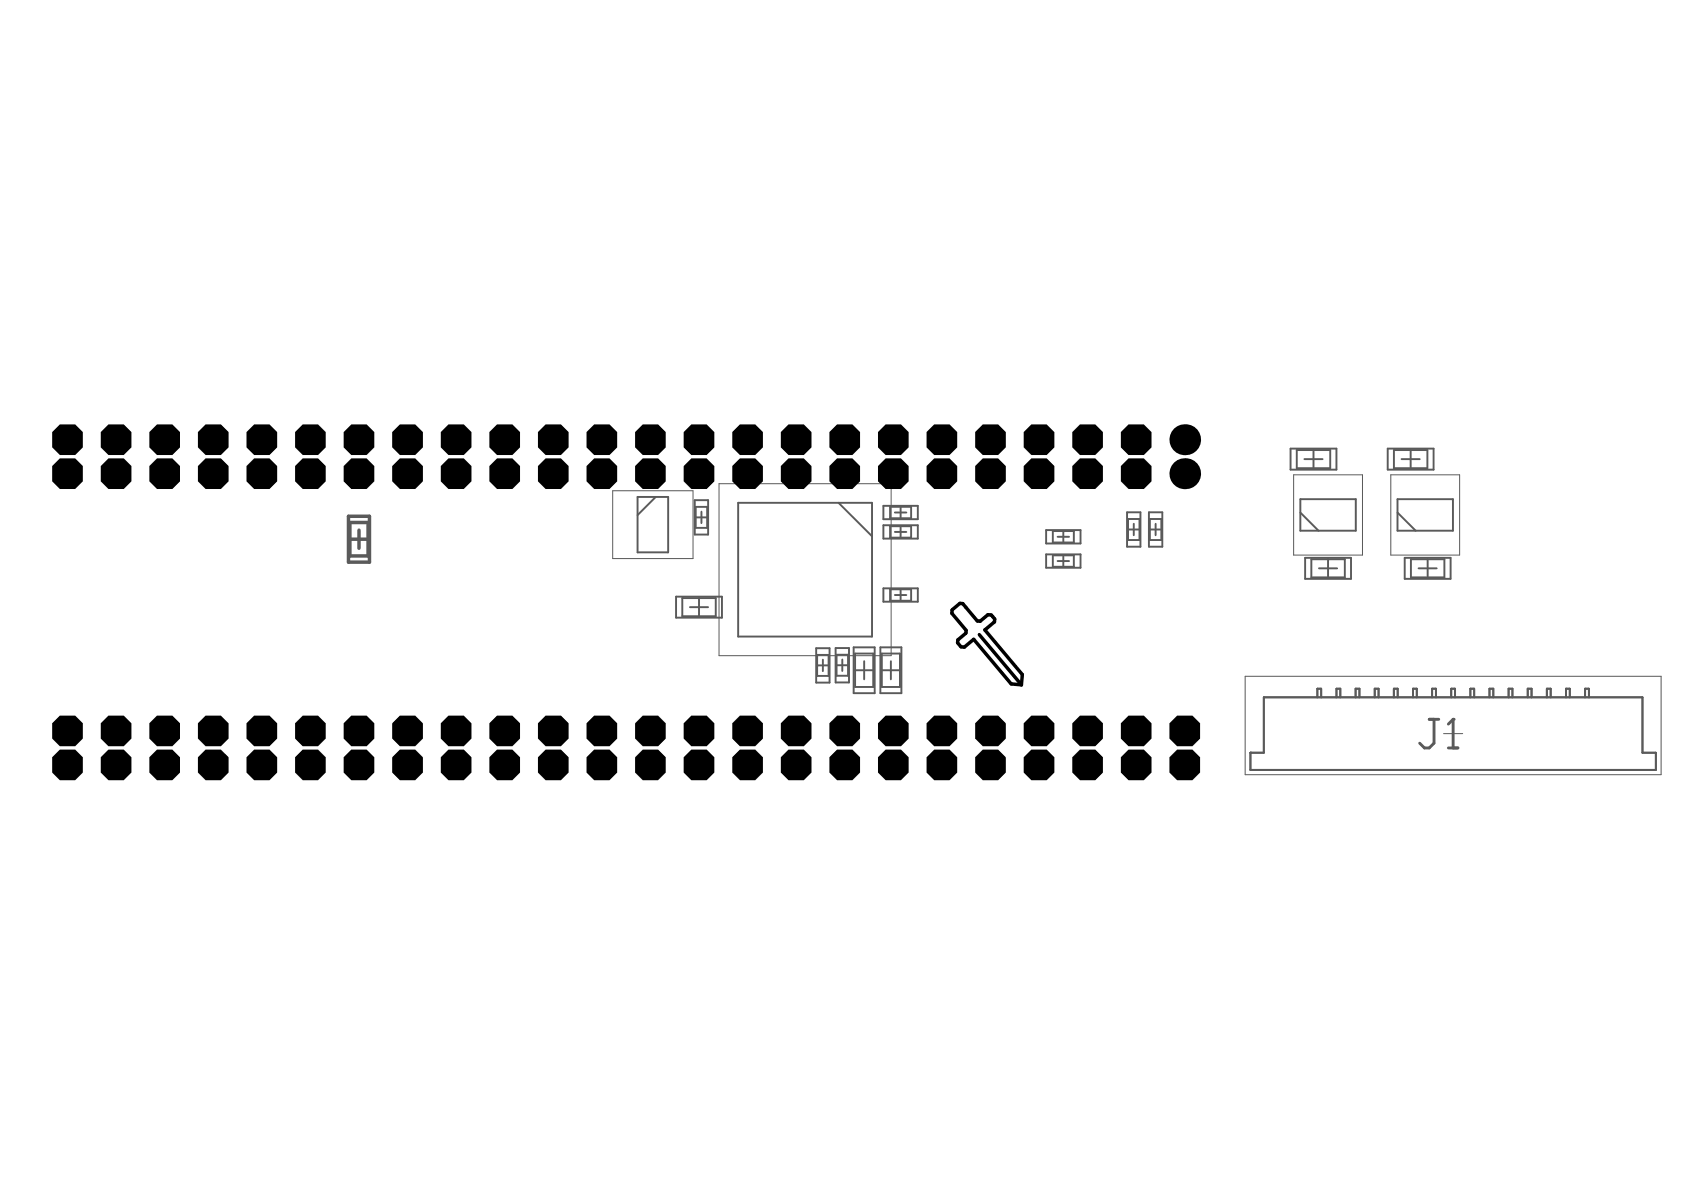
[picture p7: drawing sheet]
<svg xmlns="http://www.w3.org/2000/svg" width="297mm" height="210mm" viewBox="0 0 297 210" stroke-linecap="round" stroke-linejoin="round" font-family="sans-serif">
<g fill="none" stroke="#5a5a5a" stroke-width=".34">
<path d="M227.6 79.1h8.1v3.7h-8.1zM231.7 79.4v3.2M244.8 79.1h8.1v3.7h-8.1zM248.8 79.4v3.2M122.5 88.2h2.4v6.1h-2.4zM122.7 91.3h2M123.7 90.2v2.1M155.8 89.2h6.1v2.4h-6.1zM155.8 92.6h6.1v2.4h-6.1zM157.8 90.4h2.1M157.8 93.8h2.1M158.9 89.4v2"/>
<path d="M158.9 92.8v2M184.5 93.5h6.1v2.4h-6.1zM184.5 97.8h6.1v2.3h-6.1zM185.7 93.7h3.7v2h-3.7zM185.7 98h3.7v2h-3.7zM186.5 94.7h2.1M186.5 99h2.1M187.6 93.7v2M187.6 98v2M198.8 90.4h2.4v6h-2.4zM199 93.4h2M199 91.5h2v3.8h-2z"/>
<path d="M200 92.4v2M202.7 90.4h2.3v6h-2.3zM202.8 93.4h2.1M202.8 91.5h2.1v3.8h-2.1zM203.8 92.4v2M230.1 81h3.2M230.2 98.4h8.1v3.7h-8.1zM234.3 98.6v3.2M247.2 81h3.2M247.8 98.4h8.1v3.7h-8.1zM251.8 98.6v3.2M119.2 105.2h8.1v3.8h-8.1z"/>
<path d="M121.7 107.1h3.2M123.3 105.5v3.2M144 114.3h2.3v6.1h-2.3zM144.1 117.4h2.1M145.1 116.4v2M147.4 114.3h2.4v6.1h-2.4zM147.6 117.3h2M148.6 116.3v2.1M150.6 114.2h3.7v8.1h-3.7zM150.8 118.2h3.2M152.4 116.6v3.2M155.3 114.2h3.7v8.1h-3.7z"/>
<path d="M155.5 118.2h3.2M155.8 103.8h6.1v2.3h-6.1zM157.1 116.6v3.2M157.8 105h2.1M158.9 103.9v2.1M232.7 100.2h3.2M250.2 100.2h3.2M220.6 132.8v3h71.5M222.9 123h66.8M232.4 123v-1.5h.6v1.5M235.7 123v-1.5h.7v1.5M239.1 123v-1.5h.7v1.5"/>
<path d="M242.5 123v-1.5h.7v1.5M245.9 123v-1.5h.6v1.5M249.2 123v-1.5h.7v1.5M252.6 123v-1.5h.7v1.5M256 123v-1.5h.7v1.5M259.4 123v-1.5h.6v1.5M262.7 123v-1.5h.7v1.5M266.1 123v-1.5h.7v1.5M269.5 123v-1.5h.6v1.5M272.8 123v-1.5h.7v1.5M276.2 123v-1.5h.7v1.5M279.6 123v-1.5h.7v1.5"/>
</g>
<path d="M108.1 86.6h14.1v11.9h-14.1zM126.8 85.3h30.4v30.4h-30.4zM228.2 83.8h12.1v14.1h-12.1zM245.3 83.8h12.2v14.1h-12.2zM219.6 119.3h73.4v17.4h-73.4zM254.6 129.4h3.4M256.3 127.7v3.4" fill="none" stroke="#5a5a5a" stroke-width=".18"/>
<path d="M61.5 91.1h3.7v8.1h-3.7zM61.7 95.1h3.2M63.3 93.5v3.2" fill="none" stroke="#5a5a5a" stroke-width=".61"/>
<circle cx="220.6" cy="132.8" r=".17" fill="#5a5a5a"/>
<g fill="none" stroke="#5a5a5a" stroke-width=".34">
<path d="M228.7 79.4h5.9v3.2h-5.9zM245.9 79.4h5.9v3.2h-5.9zM112.5 87.7h5.4v9.7h-5.4zM115.7 87.7l-3.2 3.2M122.7 89.4h2v3.7h-2zM130.2 88.7h23.6v23.6h-23.6zM147.9 88.7l5.9 5.9M157 89.4h3.7v2h-3.7zM157 92.8h3.7v2h-3.7zM229.4 88.1h9.7v5.5h-9.7zM229.4 90.4l3.2 3.2M231.3 98.6h5.9v3.2h-5.9z"/>
<path d="M246.5 90.4l3.2 3.2M246.5 88.1h9.8v5.5h-9.8zM248.9 98.6h5.9v3.2h-5.9zM120.3 105.5h5.9v3.2h-5.9zM144.1 115.5h2.1v3.7h-2.1zM147.6 115.5h2v3.7h-2zM150.8 115.3h3.2v5.9h-3.2zM155.5 115.3h3.2v5.9h-3.2zM157 103.9h3.7v2.1h-3.7zM222.9 123v9.8h-2.3M289.7 123v9.8h2.4v3"/>
</g>
<path d="M61.7 92.2h3.2v5.9h-3.2z" fill="none" stroke="#5a5a5a" stroke-width=".61"/>
<circle cx="220.6" cy="132.8" r=".17" fill="#5a5a5a"/>
<g fill="none" stroke="#5a5a5a" stroke-width=".34">
<path d="M220.6 132.8v3h71.5M222.9 123h66.8M232.4 123v-1.5h.6v1.5M235.7 123v-1.5h.7v1.5M239.1 123v-1.5h.7v1.5M242.5 123v-1.5h.7v1.5M245.9 123v-1.5h.6v1.5M249.2 123v-1.5h.7v1.5M252.6 123v-1.5h.7v1.5M256 123v-1.5h.7v1.5M259.4 123v-1.5h.6v1.5M262.7 123v-1.5h.7v1.5"/>
<path d="M266.1 123v-1.5h.7v1.5M269.5 123v-1.5h.6v1.5M272.8 123v-1.5h.7v1.5M276.2 123v-1.5h.7v1.5M279.6 123v-1.5h.7v1.5"/>
</g>
<path d="M252.1 126.9h1.7M252.9 126.9v4.2l-.8 .8h-.8l-.9-.8M255.5 131.9h1.7M256.3 126.9v5" fill="none" stroke="#5a5a5a" stroke-width=".51"/>
<circle cx="256.3" cy="126.9" r=".25" fill="#5a5a5a"/>
<path d="M256.3 126.9l-.8 .8" fill="none" stroke="#5a5a5a" stroke-width=".51"/>
<path d="M167.9 107.6l1.4-1.2 .5 .1 2.6 3 .5 .1 1.4-1.2 .6 .1 .6 .7-.1 .5-1.7 1.4 6.6 7.9-.1 1.8-1.8-.2-6.7-7.8-1.6 1.3h-.6l-.6-.7v-.5l1.5-1.2v-.5l-2.5-3zM172.7 111.9l7.5 8.9" fill="none" stroke="#000" stroke-width=".61"/>
<g fill="#000">
<path d="M9.2 76.2l1.4-1.3h2.7l1.3 1.3v2.7l-1.3 1.4h-2.7l-1.4-1.4z" fill-rule="evenodd"/>
<path d="M17.8 76.2l1.3-1.3h2.7l1.4 1.3v2.7l-1.4 1.4h-2.7l-1.3-1.4z" fill-rule="evenodd"/>
<path d="M26.3 76.2l1.4-1.3h2.7l1.4 1.3v2.7l-1.4 1.4h-2.7l-1.4-1.4z" fill-rule="evenodd"/>
<path d="M34.9 76.2l1.4-1.3h2.7l1.3 1.3v2.7l-1.3 1.4h-2.7l-1.4-1.4z" fill-rule="evenodd"/>
<path d="M43.5 76.2l1.3-1.3h2.7l1.4 1.3v2.7l-1.4 1.4h-2.7l-1.3-1.4z" fill-rule="evenodd"/>
<path d="M52 76.2l1.4-1.3h2.7l1.4 1.3v2.7l-1.4 1.4h-2.7l-1.4-1.4z" fill-rule="evenodd"/>
<path d="M60.6 76.2l1.4-1.3h2.7l1.3 1.3v2.7l-1.3 1.4h-2.7l-1.4-1.4z" fill-rule="evenodd"/>
<path d="M69.2 76.2l1.3-1.3h2.7l1.4 1.3v2.7l-1.4 1.4h-2.7l-1.3-1.4z" fill-rule="evenodd"/>
<path d="M77.8 76.2l1.3-1.3h2.7l1.4 1.3v2.7l-1.4 1.4h-2.7l-1.3-1.4z" fill-rule="evenodd"/>
<path d="M86.3 76.2l1.4-1.3h2.7l1.3 1.3v2.7l-1.3 1.4h-2.7l-1.4-1.4z" fill-rule="evenodd"/>
<path d="M94.9 76.2l1.3-1.3h2.7l1.4 1.3v2.7l-1.4 1.4h-2.7l-1.3-1.4z" fill-rule="evenodd"/>
<path d="M103.5 76.2l1.3-1.3h2.7l1.4 1.3v2.7l-1.4 1.4h-2.7l-1.3-1.4z" fill-rule="evenodd"/>
<path d="M112 76.2l1.4-1.3h2.7l1.3 1.3v2.7l-1.3 1.4h-2.7l-1.4-1.4z" fill-rule="evenodd"/>
<path d="M120.6 76.2l1.3-1.3h2.7l1.4 1.3v2.7l-1.4 1.4h-2.7l-1.3-1.4z" fill-rule="evenodd"/>
<path d="M129.2 76.2l1.3-1.3h2.7l1.4 1.3v2.7l-1.4 1.4h-2.7l-1.3-1.4z" fill-rule="evenodd"/>
<path d="M137.7 76.2l1.4-1.3h2.7l1.3 1.3v2.7l-1.3 1.4h-2.7l-1.4-1.4z" fill-rule="evenodd"/>
<path d="M146.3 76.2l1.3-1.3h2.8l1.3 1.3v2.7l-1.3 1.4h-2.8l-1.3-1.4z" fill-rule="evenodd"/>
<path d="M154.9 76.2l1.3-1.3h2.7l1.4 1.3v2.7l-1.4 1.4h-2.7l-1.3-1.4z" fill-rule="evenodd"/>
<path d="M163.4 76.2l1.4-1.3h2.7l1.3 1.3v2.7l-1.3 1.4h-2.7l-1.4-1.4z" fill-rule="evenodd"/>
<path d="M172 76.2l1.4-1.3h2.7l1.3 1.3v2.7l-1.3 1.4h-2.7l-1.4-1.4z" fill-rule="evenodd"/>
<path d="M180.6 76.2l1.3-1.3h2.7l1.4 1.3v2.7l-1.4 1.4h-2.7l-1.3-1.4z" fill-rule="evenodd"/>
<path d="M189.1 76.2l1.4-1.3h2.7l1.3 1.3v2.7l-1.3 1.4h-2.7l-1.4-1.4z" fill-rule="evenodd"/>
<path d="M197.7 76.2l1.4-1.3h2.7l1.3 1.3v2.7l-1.3 1.4h-2.7l-1.4-1.4z" fill-rule="evenodd"/>
<path d="M9.2 82.2l1.4-1.3h2.7l1.3 1.3v2.7l-1.3 1.4h-2.7l-1.4-1.4z" fill-rule="evenodd"/>
<path d="M17.8 82.2l1.3-1.3h2.7l1.4 1.3v2.7l-1.4 1.4h-2.7l-1.3-1.4z" fill-rule="evenodd"/>
<path d="M26.3 82.2l1.4-1.3h2.7l1.4 1.3v2.7l-1.4 1.4h-2.7l-1.4-1.4z" fill-rule="evenodd"/>
<path d="M34.9 82.2l1.4-1.3h2.7l1.3 1.3v2.7l-1.3 1.4h-2.7l-1.4-1.4z" fill-rule="evenodd"/>
<path d="M43.5 82.2l1.3-1.3h2.7l1.4 1.3v2.7l-1.4 1.4h-2.7l-1.3-1.4z" fill-rule="evenodd"/>
<path d="M52 82.2l1.4-1.3h2.7l1.4 1.3v2.7l-1.4 1.4h-2.7l-1.4-1.4z" fill-rule="evenodd"/>
<path d="M60.6 82.2l1.4-1.3h2.7l1.3 1.3v2.7l-1.3 1.4h-2.7l-1.4-1.4z" fill-rule="evenodd"/>
<path d="M69.2 82.2l1.3-1.3h2.7l1.4 1.3v2.7l-1.4 1.4h-2.7l-1.3-1.4z" fill-rule="evenodd"/>
<path d="M77.8 82.2l1.3-1.3h2.7l1.4 1.3v2.7l-1.4 1.4h-2.7l-1.3-1.4z" fill-rule="evenodd"/>
<path d="M86.3 82.2l1.4-1.3h2.7l1.3 1.3v2.7l-1.3 1.4h-2.7l-1.4-1.4z" fill-rule="evenodd"/>
<path d="M94.9 82.2l1.3-1.3h2.7l1.4 1.3v2.7l-1.4 1.4h-2.7l-1.3-1.4z" fill-rule="evenodd"/>
<path d="M103.5 82.2l1.3-1.3h2.7l1.4 1.3v2.7l-1.4 1.4h-2.7l-1.3-1.4z" fill-rule="evenodd"/>
<path d="M112 82.2l1.4-1.3h2.7l1.3 1.3v2.7l-1.3 1.4h-2.7l-1.4-1.4z" fill-rule="evenodd"/>
<path d="M120.6 82.2l1.3-1.3h2.7l1.4 1.3v2.7l-1.4 1.4h-2.7l-1.3-1.4z" fill-rule="evenodd"/>
<path d="M129.2 82.2l1.3-1.3h2.7l1.4 1.3v2.7l-1.4 1.4h-2.7l-1.3-1.4z" fill-rule="evenodd"/>
<path d="M137.7 82.2l1.4-1.3h2.7l1.3 1.3v2.7l-1.3 1.4h-2.7l-1.4-1.4z" fill-rule="evenodd"/>
<path d="M146.3 82.2l1.3-1.3h2.8l1.3 1.3v2.7l-1.3 1.4h-2.8l-1.3-1.4z" fill-rule="evenodd"/>
<path d="M154.9 82.2l1.3-1.3h2.7l1.4 1.3v2.7l-1.4 1.4h-2.7l-1.3-1.4z" fill-rule="evenodd"/>
<path d="M163.4 82.2l1.4-1.3h2.7l1.3 1.3v2.7l-1.3 1.4h-2.7l-1.4-1.4z" fill-rule="evenodd"/>
<path d="M172 82.2l1.4-1.3h2.7l1.3 1.3v2.7l-1.3 1.4h-2.7l-1.4-1.4z" fill-rule="evenodd"/>
<path d="M180.6 82.2l1.3-1.3h2.7l1.4 1.3v2.7l-1.4 1.4h-2.7l-1.3-1.4z" fill-rule="evenodd"/>
<path d="M189.1 82.2l1.4-1.3h2.7l1.3 1.3v2.7l-1.3 1.4h-2.7l-1.4-1.4z" fill-rule="evenodd"/>
<path d="M197.7 82.2l1.4-1.3h2.7l1.3 1.3v2.7l-1.3 1.4h-2.7l-1.4-1.4z" fill-rule="evenodd"/>
<path d="M9.2 127.6l1.4-1.4h2.7l1.3 1.4v2.7l-1.3 1.3h-2.7l-1.4-1.3z" fill-rule="evenodd"/>
<path d="M9.2 133.6l1.4-1.4h2.7l1.3 1.4v2.7l-1.3 1.3h-2.7l-1.4-1.3z" fill-rule="evenodd"/>
<path d="M17.8 127.6l1.3-1.4h2.7l1.4 1.4v2.7l-1.4 1.3h-2.7l-1.3-1.3z" fill-rule="evenodd"/>
<path d="M17.8 133.6l1.3-1.4h2.7l1.4 1.4v2.7l-1.4 1.3h-2.7l-1.3-1.3z" fill-rule="evenodd"/>
<path d="M26.3 127.6l1.4-1.4h2.7l1.4 1.4v2.7l-1.4 1.3h-2.7l-1.4-1.3z" fill-rule="evenodd"/>
<path d="M26.3 133.6l1.4-1.4h2.7l1.4 1.4v2.7l-1.4 1.3h-2.7l-1.4-1.3z" fill-rule="evenodd"/>
<path d="M34.9 133.6l1.4-1.4h2.7l1.3 1.4v2.7l-1.3 1.3h-2.7l-1.4-1.3z" fill-rule="evenodd"/>
<path d="M34.9 127.6l1.4-1.4h2.7l1.3 1.4v2.7l-1.3 1.3h-2.7l-1.4-1.3z" fill-rule="evenodd"/>
<path d="M43.5 133.6l1.3-1.4h2.7l1.4 1.4v2.7l-1.4 1.3h-2.7l-1.3-1.3z" fill-rule="evenodd"/>
<path d="M43.5 127.6l1.3-1.4h2.7l1.4 1.4v2.7l-1.4 1.3h-2.7l-1.3-1.3z" fill-rule="evenodd"/>
<path d="M52 133.6l1.4-1.4h2.7l1.4 1.4v2.7l-1.4 1.3h-2.7l-1.4-1.3z" fill-rule="evenodd"/>
<path d="M52 127.6l1.4-1.4h2.7l1.4 1.4v2.7l-1.4 1.3h-2.7l-1.4-1.3z" fill-rule="evenodd"/>
<path d="M60.6 133.6l1.4-1.4h2.7l1.3 1.4v2.7l-1.3 1.3h-2.7l-1.4-1.3z" fill-rule="evenodd"/>
<path d="M60.6 127.6l1.4-1.4h2.7l1.3 1.4v2.7l-1.3 1.3h-2.7l-1.4-1.3z" fill-rule="evenodd"/>
<path d="M69.2 127.6l1.3-1.4h2.7l1.4 1.4v2.7l-1.4 1.3h-2.7l-1.3-1.3z" fill-rule="evenodd"/>
<path d="M69.2 133.6l1.3-1.4h2.7l1.4 1.4v2.7l-1.4 1.3h-2.7l-1.3-1.3z" fill-rule="evenodd"/>
<path d="M77.8 127.6l1.3-1.4h2.7l1.4 1.4v2.7l-1.4 1.3h-2.7l-1.3-1.3z" fill-rule="evenodd"/>
<path d="M77.8 133.6l1.3-1.4h2.7l1.4 1.4v2.7l-1.4 1.3h-2.7l-1.3-1.3z" fill-rule="evenodd"/>
<path d="M86.3 133.6l1.4-1.4h2.7l1.3 1.4v2.7l-1.3 1.3h-2.7l-1.4-1.3z" fill-rule="evenodd"/>
<path d="M86.3 127.6l1.4-1.4h2.7l1.3 1.4v2.7l-1.3 1.3h-2.7l-1.4-1.3z" fill-rule="evenodd"/>
<path d="M94.9 133.6l1.3-1.4h2.7l1.4 1.4v2.7l-1.4 1.3h-2.7l-1.3-1.3z" fill-rule="evenodd"/>
<path d="M94.9 127.6l1.3-1.4h2.7l1.4 1.4v2.7l-1.4 1.3h-2.7l-1.3-1.3z" fill-rule="evenodd"/>
<path d="M103.5 133.6l1.3-1.4h2.7l1.4 1.4v2.7l-1.4 1.3h-2.7l-1.3-1.3z" fill-rule="evenodd"/>
<path d="M103.5 127.6l1.3-1.4h2.7l1.4 1.4v2.7l-1.4 1.3h-2.7l-1.3-1.3z" fill-rule="evenodd"/>
<path d="M112 133.6l1.4-1.4h2.7l1.3 1.4v2.7l-1.3 1.3h-2.7l-1.4-1.3z" fill-rule="evenodd"/>
<path d="M112 127.6l1.4-1.4h2.7l1.3 1.4v2.7l-1.3 1.3h-2.7l-1.4-1.3z" fill-rule="evenodd"/>
<path d="M120.6 133.6l1.3-1.4h2.7l1.4 1.4v2.7l-1.4 1.3h-2.7l-1.3-1.3z" fill-rule="evenodd"/>
<path d="M120.6 127.6l1.3-1.4h2.7l1.4 1.4v2.7l-1.4 1.3h-2.7l-1.3-1.3z" fill-rule="evenodd"/>
<path d="M129.2 133.6l1.3-1.4h2.7l1.4 1.4v2.7l-1.4 1.3h-2.7l-1.3-1.3z" fill-rule="evenodd"/>
<path d="M129.2 127.6l1.3-1.4h2.7l1.4 1.4v2.7l-1.4 1.3h-2.7l-1.3-1.3z" fill-rule="evenodd"/>
<path d="M137.7 133.6l1.4-1.4h2.7l1.3 1.4v2.7l-1.3 1.3h-2.7l-1.4-1.3z" fill-rule="evenodd"/>
<path d="M137.7 127.6l1.4-1.4h2.7l1.3 1.4v2.7l-1.3 1.3h-2.7l-1.4-1.3z" fill-rule="evenodd"/>
<path d="M146.3 133.6l1.3-1.4h2.8l1.3 1.4v2.7l-1.3 1.3h-2.8l-1.3-1.3z" fill-rule="evenodd"/>
<path d="M146.3 127.6l1.3-1.4h2.8l1.3 1.4v2.7l-1.3 1.3h-2.8l-1.3-1.3z" fill-rule="evenodd"/>
<path d="M154.9 133.6l1.3-1.4h2.7l1.4 1.4v2.7l-1.4 1.3h-2.7l-1.3-1.3z" fill-rule="evenodd"/>
<path d="M154.9 127.6l1.3-1.4h2.7l1.4 1.4v2.7l-1.4 1.3h-2.7l-1.3-1.3z" fill-rule="evenodd"/>
<path d="M163.4 133.6l1.4-1.4h2.7l1.3 1.4v2.7l-1.3 1.3h-2.7l-1.4-1.3z" fill-rule="evenodd"/>
<path d="M163.4 127.6l1.4-1.4h2.7l1.3 1.4v2.7l-1.3 1.3h-2.7l-1.4-1.3z" fill-rule="evenodd"/>
<path d="M172 133.6l1.4-1.4h2.7l1.3 1.4v2.7l-1.3 1.3h-2.7l-1.4-1.3z" fill-rule="evenodd"/>
<path d="M172 127.6l1.4-1.4h2.7l1.3 1.4v2.7l-1.3 1.3h-2.7l-1.4-1.3z" fill-rule="evenodd"/>
<path d="M180.6 133.6l1.3-1.4h2.7l1.4 1.4v2.7l-1.4 1.3h-2.7l-1.3-1.3z" fill-rule="evenodd"/>
<path d="M180.6 127.6l1.3-1.4h2.7l1.4 1.4v2.7l-1.4 1.3h-2.7l-1.3-1.3z" fill-rule="evenodd"/>
<path d="M189.1 133.6l1.4-1.4h2.7l1.3 1.4v2.7l-1.3 1.3h-2.7l-1.4-1.3z" fill-rule="evenodd"/>
<path d="M189.1 127.6l1.4-1.4h2.7l1.3 1.4v2.7l-1.3 1.3h-2.7l-1.4-1.3z" fill-rule="evenodd"/>
<path d="M197.7 133.6l1.4-1.4h2.7l1.3 1.4v2.7l-1.3 1.3h-2.7l-1.4-1.3z" fill-rule="evenodd"/>
<path d="M197.7 127.6l1.4-1.4h2.7l1.3 1.4v2.7l-1.3 1.3h-2.7l-1.4-1.3z" fill-rule="evenodd"/>
<path d="M206.3 133.6l1.3-1.4h2.7l1.4 1.4v2.7l-1.4 1.3h-2.7l-1.3-1.3z" fill-rule="evenodd"/>
<path d="M206.3 127.6l1.3-1.4h2.7l1.4 1.4v2.7l-1.4 1.3h-2.7l-1.3-1.3z" fill-rule="evenodd"/>
</g>
<g fill="#000">
<circle cx="209" cy="77.6" r="2.72"/>
<circle cx="209" cy="83.6" r="2.72"/>
</g>
</svg>
